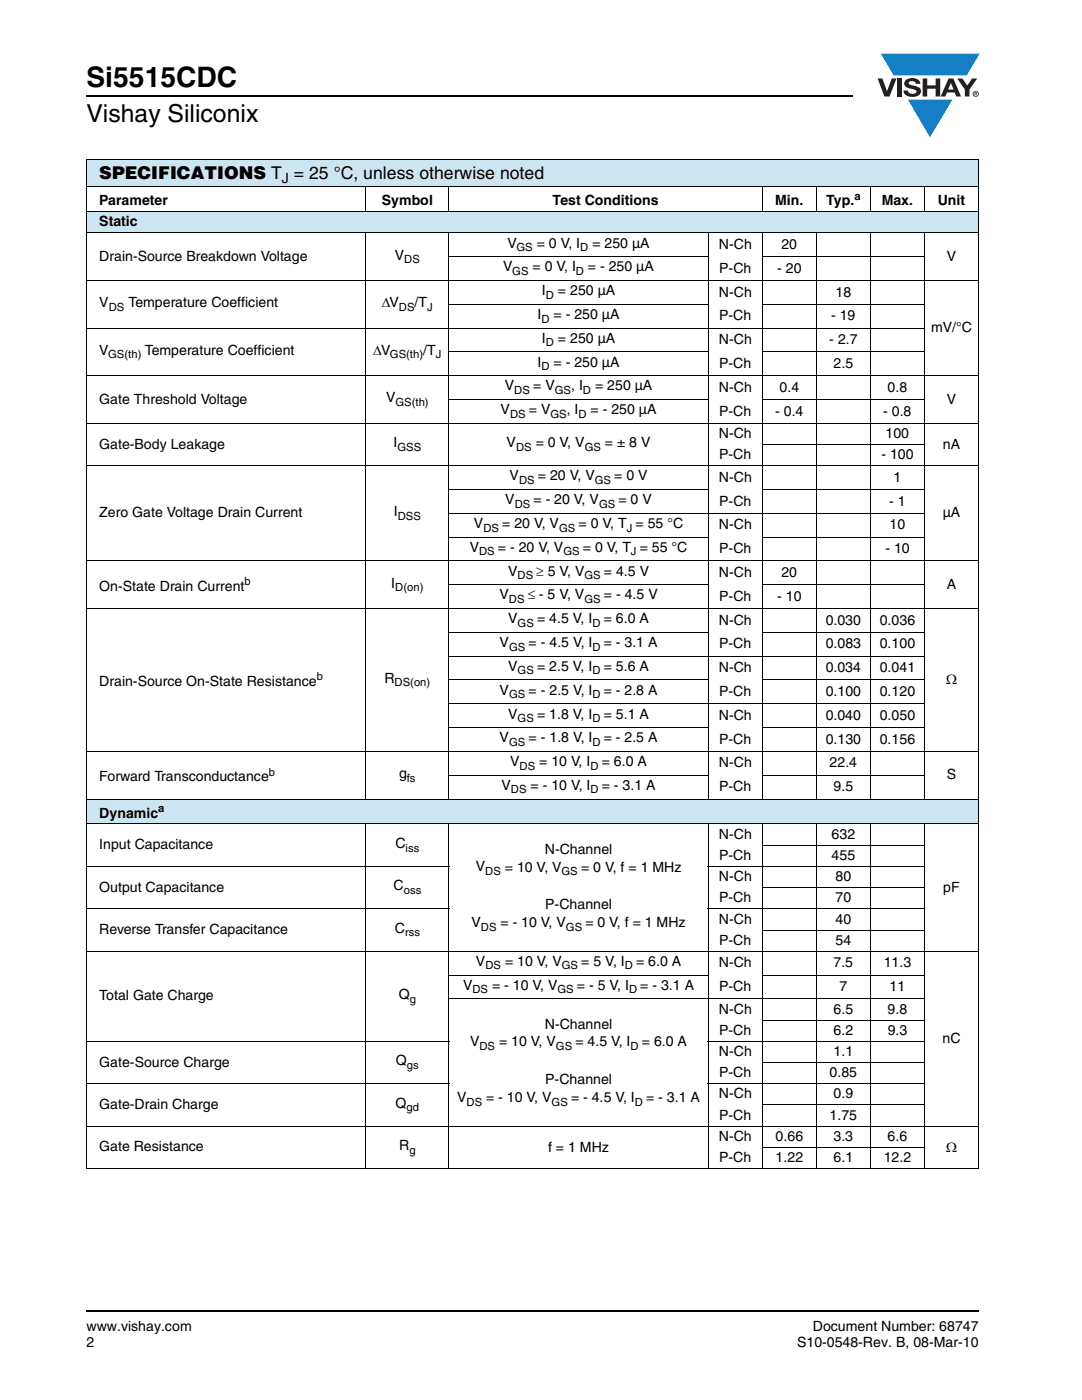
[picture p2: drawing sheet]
<svg xmlns="http://www.w3.org/2000/svg" width="216mm" height="279mm" viewBox="0 0 216 279" stroke-linecap="round" stroke-linejoin="round" font-family="sans-serif">
<defs><g id="words">
<text font-size="5.6" x="17.3" y="17.4">Si5515CDC</text>
<text font-size="4.9" x="17.3" y="24.4">Vishay Siliconix</text>
<text font-size="3.5" x="19.8" y="35.7">SPECIFICATIONS T = 25 °C, unless otherwise noted</text>
<g font-size="2.8">
<text x="19.8" y="40.9">Parameter</text>
<text x="56.2" y="36.6">J</text>
<text x="76.2" y="40.9">Symbol</text>
<text x="110.3" y="40.9">Test Conditions</text>
<text x="154.7" y="40.9">Min.</text>
<text x="164.8" y="40.9">Typ.</text>
<text x="175.9" y="40.9">Max.</text>
<text x="187.1" y="40.9">Unit</text>
<text x="19.8" y="45.2">Static</text>
<text x="19.8" y="52">Drain-Source Breakdown Voltage</text>
<text x="78.8" y="51.8">V</text>
<text x="101.3" y="49.4">V</text>
<text x="107.1" y="49.4">= 0 V, I</text>
<text x="118.2" y="49.4">= 250 µA</text>
<text x="143.4" y="49.7">N-Ch</text>
<text x="155.9" y="49.7">20</text>
<text x="188.9" y="52">V</text>
<text x="100.4" y="54.2">V</text>
<text x="106.3" y="54.2">= 0 V, I</text>
<text x="108.1" y="58.9">I</text>
<text x="111.3" y="58.9">= 250 µA</text>
<text x="117.3" y="54.2">= - 250 µA</text>
<text x="143.4" y="59.2">N-Ch</text>
<text x="143.5" y="54.4">P-Ch</text>
<text x="155.1" y="54.4">- 20</text>
<text x="166.7" y="59.2">18</text>
<text x="19.8" y="61.3">V</text>
<text x="25.6" y="61.3">Temperature Coefficient</text>
<text x="76.2" y="61.3">ΔV</text>
<text x="82.7" y="61.3">/T</text>
<text x="107.3" y="63.7">I</text>
<text x="110.5" y="63.7">= - 250 µA</text>
<text x="143.5" y="63.9">P-Ch</text>
<text x="165.9" y="63.9">- 19</text>
<text x="19.8" y="70.8">V</text>
<text x="28.9" y="70.8">Temperature Coefficient</text>
<text x="74.5" y="70.8">ΔV</text>
<text x="84.5" y="70.8">/T</text>
<text x="108.1" y="68.4">I</text>
<text x="111.3" y="68.4">= 250 µA</text>
<text x="143.4" y="68.7">N-Ch</text>
<text x="165.5" y="68.7">- 2.7</text>
<text x="185.8" y="66.3">mV/°C</text>
<text x="100.8" y="77.9">V</text>
<text x="106.4" y="77.9">= V</text>
<text x="107.3" y="73.2">I</text>
<text x="110.5" y="73.2">= - 250 µA</text>
<text x="114" y="77.9">, I</text>
<text x="118.7" y="77.9">= 250 µA</text>
<text x="143.5" y="73.4">P-Ch</text>
<text x="166.3" y="73.4">2.5</text>
<text x="19.8" y="80.6">Gate Threshold Voltage</text>
<text x="77" y="80.3">V</text>
<text x="99.9" y="82.7">V</text>
<text x="105.5" y="82.7">= V</text>
<text x="113.1" y="82.7">, I</text>
<text x="117.9" y="82.7">= - 250 µA</text>
<text x="143.4" y="78.2">N-Ch</text>
<text x="143.5" y="82.9">P-Ch</text>
<text x="154.7" y="82.9">- 0.4</text>
<text x="155.6" y="78.2">0.4</text>
<text x="176.3" y="82.9">- 0.8</text>
<text x="177.1" y="78.2">0.8</text>
<text x="188.9" y="80.6">V</text>
<text x="19.8" y="89.5">Gate-Body Leakage</text>
<text x="78.5" y="89.3">I</text>
<text x="101.1" y="89.3">V</text>
<text x="106.9" y="89.3">= 0 V, V</text>
<text x="120.7" y="89.3">= ± 8 V</text>
<text x="143.4" y="87.4">N-Ch</text>
<text x="176.7" y="87.4">100</text>
<text x="188.1" y="89.5">nA</text>
<text x="101.7" y="95.9">V</text>
<text x="107.3" y="95.9">= 20 V, V</text>
<text x="122.6" y="95.9">= 0 V</text>
<text x="143.5" y="91.7">P-Ch</text>
<text x="175.9" y="91.7">- 100</text>
<text x="100.8" y="100.6">V</text>
<text x="106.5" y="100.6">= - 20 V, V</text>
<text x="123.4" y="100.6">= 0 V</text>
<text x="143.4" y="96.1">N-Ch</text>
<text x="143.5" y="100.9">P-Ch</text>
<text x="177.5" y="100.9">- 1</text>
<text x="178.3" y="96.1">1</text>
<text x="19.8" y="103.3">Zero Gate Voltage Drain Current</text>
<text x="78.6" y="103">I</text>
<text x="94.6" y="105.4">V</text>
<text x="100.2" y="105.4">= 20 V, V</text>
<text x="115.4" y="105.4">= 0 V, T = 55 °C</text>
<text x="143.4" y="105.6">N-Ch</text>
<text x="177.5" y="105.6">10</text>
<text x="188.1" y="103.3">µA</text>
<text x="93.7" y="110.2">V</text>
<text x="99.4" y="110.2">= - 20 V, V</text>
<text x="116.3" y="110.2">= 0 V, T = 55 °C</text>
<text x="143.5" y="110.4">P-Ch</text>
<text x="176.7" y="110.4">- 10</text>
<text x="19.8" y="117.9">On-State Drain Current</text>
<text x="78.1" y="117.3">I</text>
<text x="99.7" y="119.6">V</text>
<text x="101.4" y="114.9">V</text>
<text x="105.3" y="119.6">≤ - 5 V, V</text>
<text x="107" y="114.9">≥ 5 V, V</text>
<text x="120.5" y="114.9">= 4.5 V</text>
<text x="120.5" y="119.6">= - 4.5 V</text>
<text x="143.4" y="115.1">N-Ch</text>
<text x="143.5" y="119.9">P-Ch</text>
<text x="155.1" y="119.9">- 10</text>
<text x="155.9" y="115.1">20</text>
<text x="188.9" y="117.5">A</text>
<text x="101.4" y="124.4">V</text>
<text x="107.2" y="124.4">= 4.5 V, I</text>
<text x="120.5" y="124.4">= 6.0 A</text>
<text x="143.4" y="124.7">N-Ch</text>
<text x="164.8" y="124.7">0.030</text>
<text x="175.6" y="124.7">0.036</text>
<text x="99.7" y="129.1">V</text>
<text x="105.5" y="129.1">= - 4.5 V, I</text>
<text x="120.5" y="129.1">= - 3.1 A</text>
<text x="143.5" y="129.4">P-Ch</text>
<text x="164.8" y="129.4">0.083</text>
<text x="175.6" y="129.4">0.100</text>
<text x="19.8" y="136.9">Drain-Source On-State Resistance</text>
<text x="76.7" y="136.3">R</text>
<text x="101.4" y="133.9">V</text>
<text x="107.2" y="133.9">= 2.5 V, I</text>
<text x="120.5" y="133.9">= 5.6 A</text>
<text x="143.4" y="134.2">N-Ch</text>
<text x="164.8" y="134.2">0.034</text>
<text x="175.6" y="134.2">0.041</text>
<text x="188.8" y="136.5">Ω</text>
<text x="99.7" y="138.6">V</text>
<text x="101.4" y="143.4">V</text>
<text x="105.5" y="138.6">= - 2.5 V, I</text>
<text x="107.2" y="143.4">= 1.8 V, I</text>
<text x="120.5" y="138.6">= - 2.8 A</text>
<text x="120.5" y="143.4">= 5.1 A</text>
<text x="143.4" y="143.7">N-Ch</text>
<text x="143.5" y="138.9">P-Ch</text>
<text x="164.8" y="143.7">0.040</text>
<text x="164.8" y="138.9">0.100</text>
<text x="175.6" y="143.7">0.050</text>
<text x="175.6" y="138.9">0.120</text>
<text x="99.7" y="148.1">V</text>
<text x="105.5" y="148.1">= - 1.8 V, I</text>
<text x="120.5" y="148.1">= - 2.5 A</text>
<text x="143.5" y="148.4">P-Ch</text>
<text x="164.8" y="148.4">0.130</text>
<text x="175.6" y="148.4">0.156</text>
<text x="19.8" y="155.9">Forward Transconductance</text>
<text x="79.6" y="155.3">g</text>
<text x="101.8" y="152.9">V</text>
<text x="107.6" y="152.9">= 10 V, I</text>
<text x="120.1" y="152.9">= 6.0 A</text>
<text x="143.4" y="153.2">N-Ch</text>
<text x="165.5" y="153.2">22.4</text>
<text x="188.9" y="155.5">S</text>
<text x="100.1" y="157.6">V</text>
<text x="105.9" y="157.6">= - 10 V, I</text>
<text x="120.1" y="157.6">= - 3.1 A</text>
<text x="143.5" y="157.9">P-Ch</text>
<text x="166.3" y="157.9">9.5</text>
<text x="19.8" y="163.2">Dynamic</text>
<text x="143.4" y="167.4">N-Ch</text>
<text x="165.9" y="167.4">632</text>
<text x="19.8" y="169.5">Input Capacitance</text>
<text x="78.9" y="169.2">C</text>
<text x="94.9" y="173.9">V</text>
<text x="100.7" y="173.9">= 10 V, V</text>
<text x="108.7" y="170.4">N-Channel</text>
<text x="116" y="173.9">= 0 V, f = 1 MHz</text>
<text x="143.5" y="171.6">P-Ch</text>
<text x="165.9" y="171.6">455</text>
<text x="19.8" y="178">Output Capacitance</text>
<text x="78.5" y="177.7">C</text>
<text x="143.4" y="175.9">N-Ch</text>
<text x="166.7" y="175.9">80</text>
<text x="188.2" y="178">pF</text>
<text x="94.1" y="185">V</text>
<text x="99.9" y="185">= - 10 V, V</text>
<text x="108.8" y="181.5">P-Channel</text>
<text x="116.8" y="185">= 0 V, f = 1 MHz</text>
<text x="143.4" y="184.3">N-Ch</text>
<text x="143.5" y="180.1">P-Ch</text>
<text x="166.7" y="180.1">70</text>
<text x="166.7" y="184.3">40</text>
<text x="19.8" y="186.4">Reverse Transfer Capacitance</text>
<text x="78.8" y="186.2">C</text>
<text x="143.5" y="188.6">P-Ch</text>
<text x="166.7" y="188.6">54</text>
<text x="92.4" y="197.5">V</text>
<text x="95" y="192.8">V</text>
<text x="98.2" y="197.5">= - 10 V, V</text>
<text x="100.8" y="192.8">= 10 V, V</text>
<text x="115.1" y="197.5">= - 5 V, I</text>
<text x="116" y="192.8">= 5 V, I</text>
<text x="126.9" y="192.8">= 6.0 A</text>
<text x="127.8" y="197.5">= - 3.1 A</text>
<text x="143.4" y="193">N-Ch</text>
<text x="143.5" y="197.8">P-Ch</text>
<text x="166.3" y="193">7.5</text>
<text x="167.5" y="197.8">7</text>
<text x="176.3" y="193">11.3</text>
<text x="177.5" y="197.8">11</text>
<text x="19.8" y="199.7">Total Gate Charge</text>
<text x="79.6" y="199.4">Q</text>
<text x="143.4" y="202.3">N-Ch</text>
<text x="166.3" y="202.3">6.5</text>
<text x="177.1" y="202.3">9.8</text>
<text x="93.8" y="208.8">V</text>
<text x="99.6" y="208.8">= 10 V, V</text>
<text x="108.7" y="205.3">N-Channel</text>
<text x="114.8" y="208.8">= 4.5 V, I</text>
<text x="128.1" y="208.8">= 6.0 A</text>
<text x="143.5" y="206.5">P-Ch</text>
<text x="166.3" y="206.5">6.2</text>
<text x="177.1" y="206.5">9.3</text>
<text x="188.1" y="208.1">nC</text>
<text x="19.8" y="212.9">Gate-Source Charge</text>
<text x="79" y="212.6">Q</text>
<text x="143.4" y="210.8">N-Ch</text>
<text x="143.5" y="215">P-Ch</text>
<text x="165.5" y="215">0.85</text>
<text x="166.3" y="210.8">1.1</text>
<text x="19.8" y="221.3">Gate-Drain Charge</text>
<text x="78.9" y="221.1">Q</text>
<text x="91.2" y="219.9">V</text>
<text x="97" y="219.9">= - 10 V, V</text>
<text x="108.8" y="216.4">P-Channel</text>
<text x="113.9" y="219.9">= - 4.5 V, I</text>
<text x="128.9" y="219.9">= - 3.1 A</text>
<text x="143.4" y="219.2">N-Ch</text>
<text x="166.3" y="219.2">0.9</text>
<text x="143.4" y="227.7">N-Ch</text>
<text x="143.5" y="223.5">P-Ch</text>
<text x="154.8" y="227.7">0.66</text>
<text x="165.5" y="223.5">1.75</text>
<text x="166.3" y="227.7">3.3</text>
<text x="177.1" y="227.7">6.6</text>
<text x="19.8" y="229.8">Gate Resistance</text>
<text x="79.7" y="229.6">R</text>
<text x="109.4" y="229.8">f = 1 MHz</text>
<text x="143.5" y="231.9">P-Ch</text>
<text x="154.8" y="231.9">1.22</text>
<text x="166.3" y="231.9">6.1</text>
<text x="176.3" y="231.9">12.2</text>
<text x="188.8" y="229.8">Ω</text>
<text x="17.3" y="265.6">www.vishay.com</text>
<text x="17.3" y="268.8">2</text>
<text x="159" y="268.8">S10-0548-Rev. B, 08-Mar-10</text>
<text x="162.2" y="265.6">Document Number: 68747</text>
</g>
<g font-size="2.2">
<text x="170.5" y="39.8">a</text>
<text x="80.7" y="52.5">DS</text>
<text x="103.1" y="50.1">GS</text>
<text x="115.8" y="50.1">D</text>
<text x="102.2" y="54.9">GS</text>
<text x="108.9" y="59.6">D</text>
<text x="114.9" y="54.9">D</text>
<text x="21.7" y="62">DS</text>
<text x="79.6" y="62">DS</text>
<text x="85.3" y="62">J</text>
<text x="108.1" y="64.4">D</text>
<text x="21.6" y="71.5">GS(th)</text>
<text x="77.8" y="71.5">GS(th)</text>
<text x="87" y="71.5">J</text>
<text x="108.9" y="69.1">D</text>
<text x="108.1" y="73.9">D</text>
<text x="78.9" y="81">GS(th)</text>
<text x="101.8" y="83.4">DS</text>
<text x="102.6" y="78.6">DS</text>
<text x="109.8" y="83.4">GS</text>
<text x="110.7" y="78.6">GS</text>
<text x="115.4" y="83.4">D</text>
<text x="116.3" y="78.6">D</text>
<text x="79.3" y="90">GSS</text>
<text x="103" y="90">DS</text>
<text x="116.7" y="90">GS</text>
<text x="102.7" y="101.3">DS</text>
<text x="103.6" y="96.6">DS</text>
<text x="118.7" y="96.6">GS</text>
<text x="119.5" y="101.3">GS</text>
<text x="79.4" y="103.7">DSS</text>
<text x="96.5" y="106.1">DS</text>
<text x="111.5" y="106.1">GS</text>
<text x="125.1" y="106.1">J</text>
<text x="95.6" y="110.8">DS</text>
<text x="112.4" y="110.8">GS</text>
<text x="125.9" y="110.8">J</text>
<text x="48.8" y="116.8">b</text>
<text x="78.9" y="118">D(on)</text>
<text x="103.3" y="115.6">DS</text>
<text x="116.6" y="115.6">GS</text>
<text x="101.5" y="120.4">DS</text>
<text x="103.3" y="125.1">GS</text>
<text x="116.6" y="120.4">GS</text>
<text x="118.2" y="125.1">D</text>
<text x="101.6" y="129.9">GS</text>
<text x="118.2" y="129.9">D</text>
<text x="63.2" y="135.8">b</text>
<text x="78.7" y="137">DS(on)</text>
<text x="103.3" y="134.6">GS</text>
<text x="118.2" y="134.6">D</text>
<text x="101.6" y="139.4">GS</text>
<text x="118.2" y="139.4">D</text>
<text x="101.6" y="148.8">GS</text>
<text x="103.3" y="144.1">GS</text>
<text x="118.2" y="144.1">D</text>
<text x="118.2" y="148.8">D</text>
<text x="53.6" y="154.8">b</text>
<text x="81.2" y="156">fs</text>
<text x="103.7" y="153.6">DS</text>
<text x="117.8" y="153.6">D</text>
<text x="102" y="158.3">DS</text>
<text x="117.8" y="158.3">D</text>
<text x="31.6" y="162">a</text>
<text x="80.9" y="169.9">iss</text>
<text x="80.6" y="178.4">oss</text>
<text x="96.8" y="174.6">DS</text>
<text x="112.1" y="174.6">GS</text>
<text x="95.9" y="185.7">DS</text>
<text x="112.9" y="185.7">GS</text>
<text x="80.8" y="186.9">rss</text>
<text x="96.9" y="193.5">DS</text>
<text x="112.1" y="193.5">GS</text>
<text x="124.7" y="193.5">D</text>
<text x="81.8" y="200.1">g</text>
<text x="94.3" y="198.2">DS</text>
<text x="111.2" y="198.2">GS</text>
<text x="125.5" y="198.2">D</text>
<text x="95.7" y="209.5">DS</text>
<text x="110.9" y="209.5">GS</text>
<text x="125.8" y="209.5">D</text>
<text x="81.2" y="213.3">gs</text>
<text x="81.1" y="221.8">gd</text>
<text x="93.1" y="220.6">DS</text>
<text x="110.1" y="220.6">GS</text>
<text x="126.7" y="220.6">D</text>
<text x="81.7" y="230.3">g</text>
</g>
</g></defs>
<path d="M17.1 18.9h.2v.3h-.2zM17.1 261.5h.2v.4h-.2z" fill="#000"/>
<path d="M17.3 19.1h152.9M17.3 261.7h178.1" fill="none" stroke="#000" stroke-width=".36"/>
<path d="M175.1 10.7h20.4v16.7h-20.4z" fill="#fff"/>
<g fill="#147fc3">
<path d="M175.8 10.7h19.7l-2.6 4.4h-3.8h-10.8z"/>
<path d="M181.2 19.9h8.8l-4.4 7.5z"/>
</g>
<g fill="#231f20">
<path d="M175.1 15.7h1l.9 2.5 .9-2.5h1l-1.4 3.6h-1z"/>
<path d="M179 15.7h.9v3.6h-.9z"/>
<path d="M180.8 16a2.1 2.1 0 0 1 2.7 .3l.1 .4h-.8a.79 .79 0 0 0-.7-.5 .79 .79 0 0 0-.8 .4l.2 .3 1 .2a1.08 1.08 0 0 1 1.3 1.1 1.08 1.08 0 0 1-1.1 1.1 1.73 1.73 0 0 1-2.4-1.2h.9a.96 .96 0 0 0 .8 .6 .96 .96 0 0 0 .9-.4 1.31 1.31 0 0 0-1.2-.6 1.03 1.03 0 0 1-1.1-.6 1.03 1.03 0 0 1 .2-1.1z"/>
<path d="M184.1 15.7h.9v1.3h1.7v-1.3h.9v3.6h-.9v-1.6h-1.7v1.6h-.9z"/>
<path d="M191 15.7h1l1 1.4 1-1.4h1l-1.6 2.2v1.4h-.9v-1.4z"/>
<path d="M189.7 16.5l.6 1.4h-1.1zM189.3 15.7l-1.6 3.6h.9l.4-.8h1.5l.3 .8h1l-1.6-3.6z"/>
<path d="M194.2 18.7a.5 .5 0 0 1 1 0 .5 .5 0 0 1-1 0zM194.1 18.7a.6 .6 0 0 0 1.2 0 .6 .6 0 0 0-1.2 0z"/>
<path d="M194.6 18.5h.2v.2h-.2zM194.5 18.4v.7h.1v-.3l.4 .3-.2-.3 .2-.2-.1-.2z"/>
</g>
<g fill="#cce5f3">
<path d="M17.3 31.8h178v5.5h-178z"/>
<path d="M17.3 42.2h178v4.3h-178z"/>
<path d="M17.3 159.5h178v4.9h-178z"/>
</g>
<g fill="none" stroke="#000" stroke-width=".2">
<path d="M17.2 31.8h178.1M17.2 37.3h134.8M17.3 31.8v10.3M73 37.2v5.1M89.6 37.2v5.1M152.1 37.2v5.1M152.2 37.3h32.2M162.9 37.2v5.1M173.7 37.2v5.1M184.5 37.2v5.1M184.6 37.3h10.7M195.3 31.8v10.3"/>
<path d="M17.2 42.2h178.1M17.2 46.5h178.1M17.2 56h178.1M17.3 42.3v4.1M17.3 46.6v112.8M73 46.4v113.2M89.5 51.2h51.9M89.6 46.4v113.2M141.3 46.4v113.2M152 51.2h32.6M152.1 46.4v113.2M162.9 46.4v113.2"/>
<path d="M173.7 46.4v113.2M184.5 46.4v113.2M195.3 42.3v4.1M195.3 46.6v112.8M17.2 65.5h167.4M17.2 75h178.1M89.5 60.7h51.9M89.5 70.2h51.9M89.5 79.7h51.9M152 60.7h32.6M152 70.2h32.6M152 79.7h32.6"/>
<path d="M17.2 84.5h178.1M17.2 92.9h178.1M89.5 97.7h51.9M152 88.7h32.6M152 97.7h32.6M17.2 112h178.1M89.5 102.4h95.1M89.5 107.2h51.9M89.5 116.7h51.9M152 107.2h32.6M152 116.7h32.6M17.2 121.5h178.1"/>
<path d="M89.5 126.2h51.9M89.5 131h95.1M89.5 135.7h51.9M152 126.2h32.6M152 135.7h32.6M17.2 150h178.1M17.2 159.5h178.1M17.3 159.6v4.8M89.5 140.5h95.1M89.5 145.2h51.9M89.5 154.7h51.9M152 145.2h32.6"/>
<path d="M152 154.7h32.6M195.3 159.6v4.8M17.2 164.4h178.1M17.2 172.9h72.5M17.3 164.5v68.6M73 164.4v68.9M89.6 164.4v68.9M141.2 172.9h43.4M141.3 164.4v68.9M152 168.7h32.6M152 177.1h32.6M152.1 164.4v68.9"/>
<path d="M162.9 164.4v68.9M173.7 164.4v68.9M184.5 164.4v68.9M195.3 164.5v68.6M17.2 181.4h72.5M17.2 189.8h178.1M89.5 194.6h51.9M89.5 199.3h95.1M141.2 181.4h43.4M152 185.6h32.6M152 194.6h32.6M17.2 207.8h72.5"/>
<path d="M17.2 216.3h72.5M141.2 207.8h43.4M141.2 216.3h43.4M152 203.6h32.6M152 212h32.6M17.2 224.7h178.1M17.2 233.2h124M141.4 233.2h43M152 220.5h32.6M152 229h32.6M184.6 233.2h10.7"/>
</g>
<use href="#words"/>
</svg>
